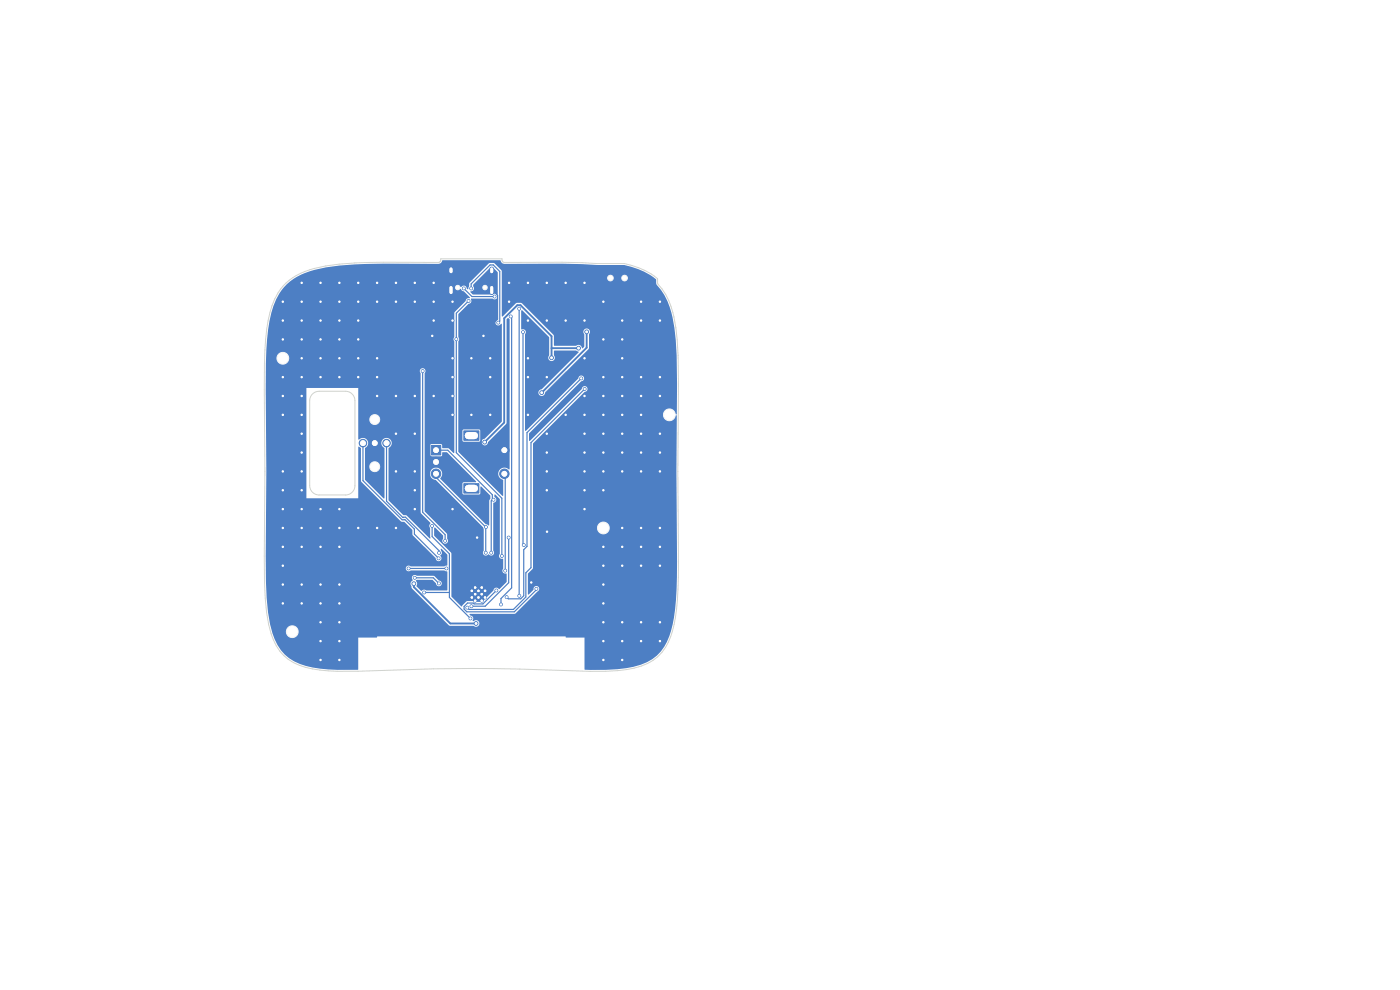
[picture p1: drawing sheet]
<svg xmlns="http://www.w3.org/2000/svg" width="297mm" height="210mm" viewBox="0 0 297 210" stroke-linecap="round" stroke-linejoin="round" font-family="sans-serif">
<g fill="#4d7fc4" stroke="#4d7fc4" stroke-width=".21">
<path d="M91.5 94.5h2v2h-2z"/>
<path d="M98.4 91.4h3.2v2h-3.2z"/>
<path d="M98.4 102.6h3.2v2h-3.2z"/>
<circle cx="92.5" cy="100.5" r="1"/>
<circle cx="92.5" cy="98" r="1"/>
<circle cx="107" cy="100.5" r="1"/>
<circle cx="107" cy="95.5" r="1"/>
<circle cx="102.9" cy="126.7" r=".3"/>
<circle cx="102.9" cy="125.3" r=".3"/>
<circle cx="102.2" cy="127.4" r=".3"/>
<circle cx="102.2" cy="126" r=".3"/>
<circle cx="102.2" cy="124.6" r=".3"/>
<circle cx="101.5" cy="126.7" r=".3"/>
<circle cx="101.5" cy="125.3" r=".3"/>
<circle cx="100.8" cy="127.4" r=".3"/>
<circle cx="100.8" cy="126" r=".3"/>
<circle cx="100.8" cy="124.6" r=".3"/>
<circle cx="100.1" cy="126.7" r=".3"/>
<circle cx="100.1" cy="125.3" r=".3"/>
<circle cx="77" cy="94" r=".8"/>
<circle cx="82" cy="94" r=".8"/>
<circle cx="79.5" cy="94" r=".8"/>
<circle cx="72" cy="76" r=".3"/>
<circle cx="68" cy="128" r=".3"/>
<circle cx="120" cy="68" r=".3"/>
<circle cx="116" cy="104" r=".3"/>
<circle cx="116" cy="92" r=".3"/>
<circle cx="132" cy="92" r=".3"/>
<circle cx="132" cy="88" r=".3"/>
<circle cx="128" cy="84" r=".3"/>
<circle cx="124" cy="108" r=".3"/>
<circle cx="100" cy="88" r=".3"/>
<circle cx="68" cy="72" r=".3"/>
<circle cx="92" cy="60" r=".3"/>
<circle cx="64" cy="104" r=".3"/>
<circle cx="124" cy="76" r=".3"/>
<circle cx="68" cy="132" r=".3"/>
<circle cx="68" cy="108" r=".3"/>
<circle cx="108" cy="64" r=".3"/>
<circle cx="64" cy="68" r=".3"/>
<circle cx="136" cy="96" r=".3"/>
<circle cx="88" cy="60" r=".3"/>
<circle cx="64" cy="124" r=".3"/>
<circle cx="120" cy="60" r=".3"/>
<circle cx="72" cy="140" r=".3"/>
<circle cx="80" cy="64" r=".3"/>
<circle cx="124" cy="96" r=".3"/>
<circle cx="76" cy="64" r=".3"/>
<circle cx="108" cy="60" r=".3"/>
<circle cx="132" cy="84" r=".3"/>
<circle cx="136" cy="68" r=".3"/>
<circle cx="136" cy="100" r=".3"/>
<circle cx="76" cy="76" r=".3"/>
<circle cx="96" cy="76" r=".3"/>
<circle cx="60" cy="124" r=".3"/>
<circle cx="84" cy="64" r=".3"/>
<circle cx="64" cy="108" r=".3"/>
<circle cx="92" cy="84" r=".3"/>
<circle cx="72" cy="124" r=".3"/>
<circle cx="68" cy="68" r=".3"/>
<circle cx="88" cy="108" r=".3"/>
<circle cx="132" cy="80" r=".3"/>
<circle cx="91.7" cy="71.3" r=".3"/>
<circle cx="132" cy="96" r=".3"/>
<circle cx="116" cy="80" r=".3"/>
<circle cx="64" cy="88" r=".3"/>
<circle cx="132" cy="120" r=".3"/>
<circle cx="88" cy="104" r=".3"/>
<circle cx="124" cy="100" r=".3"/>
<circle cx="140" cy="80" r=".3"/>
<circle cx="140" cy="96" r=".3"/>
<circle cx="132" cy="136" r=".3"/>
<circle cx="104" cy="80" r=".3"/>
<circle cx="80" cy="76" r=".3"/>
<circle cx="68" cy="112" r=".3"/>
<circle cx="116" cy="100" r=".3"/>
<circle cx="68" cy="80" r=".3"/>
<circle cx="132" cy="76" r=".3"/>
<circle cx="80" cy="60" r=".3"/>
<circle cx="68" cy="76" r=".3"/>
<circle cx="124" cy="88" r=".3"/>
<circle cx="64" cy="96" r=".3"/>
<circle cx="60" cy="64" r=".3"/>
<circle cx="88" cy="100" r=".3"/>
<circle cx="72" cy="60" r=".3"/>
<circle cx="128" cy="136" r=".3"/>
<circle cx="68" cy="60" r=".3"/>
<circle cx="64" cy="76" r=".3"/>
<circle cx="140" cy="132" r=".3"/>
<circle cx="96" cy="88" r=".3"/>
<circle cx="128" cy="116" r=".3"/>
<circle cx="72" cy="108" r=".3"/>
<circle cx="132" cy="132" r=".3"/>
<circle cx="132" cy="140" r=".3"/>
<circle cx="92" cy="64" r=".3"/>
<circle cx="80" cy="112" r=".3"/>
<circle cx="136" cy="80" r=".3"/>
<circle cx="76" cy="68" r=".3"/>
<circle cx="128" cy="128" r=".3"/>
<circle cx="64" cy="84" r=".3"/>
<circle cx="72" cy="80" r=".3"/>
<circle cx="128" cy="64" r=".3"/>
<circle cx="128" cy="104" r=".3"/>
<circle cx="64" cy="112" r=".3"/>
<circle cx="60" cy="108" r=".3"/>
<circle cx="124" cy="68" r=".3"/>
<circle cx="68" cy="124" r=".3"/>
<circle cx="60" cy="80" r=".3"/>
<circle cx="128" cy="92" r=".3"/>
<circle cx="136" cy="120" r=".3"/>
<circle cx="136" cy="116" r=".3"/>
<circle cx="136" cy="64" r=".3"/>
<circle cx="112" cy="60" r=".3"/>
<circle cx="102.6" cy="71.3" r=".3"/>
<circle cx="101.2" cy="114" r=".3"/>
<circle cx="116" cy="112.8" r=".3"/>
<circle cx="84" cy="92" r=".3"/>
<circle cx="124" cy="84" r=".3"/>
<circle cx="88" cy="64" r=".3"/>
<circle cx="128" cy="124" r=".3"/>
<circle cx="140" cy="136" r=".3"/>
<circle cx="72" cy="68" r=".3"/>
<circle cx="116" cy="96" r=".3"/>
<circle cx="140" cy="112" r=".3"/>
<circle cx="116" cy="60" r=".3"/>
<circle cx="140" cy="64" r=".3"/>
<circle cx="96" cy="108" r=".3"/>
<circle cx="64" cy="128" r=".3"/>
<circle cx="60" cy="84" r=".3"/>
<circle cx="76" cy="72" r=".3"/>
<circle cx="124" cy="92" r=".3"/>
<circle cx="136" cy="92" r=".3"/>
<circle cx="128" cy="120" r=".3"/>
<circle cx="136" cy="132" r=".3"/>
<circle cx="68" cy="140" r=".3"/>
<circle cx="72" cy="112" r=".3"/>
<circle cx="72" cy="64" r=".3"/>
<circle cx="64" cy="116" r=".3"/>
<circle cx="128" cy="88" r=".3"/>
<circle cx="112" cy="88" r=".3"/>
<circle cx="132" cy="112" r=".3"/>
<circle cx="124" cy="60" r=".3"/>
<circle cx="140" cy="116" r=".3"/>
<circle cx="60" cy="120" r=".3"/>
<circle cx="140" cy="100" r=".3"/>
<circle cx="88" cy="92" r=".3"/>
<circle cx="96" cy="80" r=".3"/>
<circle cx="140" cy="120" r=".3"/>
<circle cx="136" cy="112" r=".3"/>
<circle cx="60" cy="100" r=".3"/>
<circle cx="60" cy="72" r=".3"/>
<circle cx="76" cy="60" r=".3"/>
<circle cx="128" cy="132" r=".3"/>
<circle cx="104" cy="88" r=".3"/>
<circle cx="60" cy="112" r=".3"/>
<circle cx="112" cy="76" r=".3"/>
<circle cx="80" cy="84" r=".3"/>
<circle cx="96" cy="84" r=".3"/>
<circle cx="124" cy="104" r=".3"/>
<circle cx="132" cy="100" r=".3"/>
<circle cx="72" cy="72" r=".3"/>
<circle cx="104" cy="76" r=".3"/>
<circle cx="72" cy="132" r=".3"/>
<circle cx="72" cy="136" r=".3"/>
<circle cx="84" cy="60" r=".3"/>
<circle cx="64" cy="72" r=".3"/>
<circle cx="84" cy="100" r=".3"/>
<circle cx="128" cy="96" r=".3"/>
<circle cx="140" cy="84" r=".3"/>
<circle cx="128" cy="80" r=".3"/>
<circle cx="128" cy="140" r=".3"/>
<circle cx="132" cy="72" r=".3"/>
<circle cx="88" cy="84" r=".3"/>
<circle cx="76" cy="112" r=".3"/>
<circle cx="128" cy="72" r=".3"/>
<circle cx="72" cy="128" r=".3"/>
<circle cx="64" cy="100" r=".3"/>
<circle cx="72" cy="116" r=".3"/>
<circle cx="68" cy="64" r=".3"/>
<circle cx="84" cy="112" r=".3"/>
<circle cx="96" cy="68" r=".3"/>
<circle cx="120" cy="88" r=".3"/>
<circle cx="112.7" cy="123.6" r=".3"/>
<circle cx="112" cy="68" r=".3"/>
<circle cx="68" cy="136" r=".3"/>
<circle cx="92" cy="68" r=".3"/>
<circle cx="80" cy="80" r=".3"/>
<circle cx="136" cy="84" r=".3"/>
<circle cx="84" cy="84" r=".3"/>
<circle cx="64" cy="60" r=".3"/>
<circle cx="96" cy="64" r=".3"/>
<circle cx="100" cy="76" r=".3"/>
<circle cx="136" cy="88" r=".3"/>
<circle cx="136" cy="136" r=".3"/>
<circle cx="76" cy="80" r=".3"/>
<circle cx="60" cy="116" r=".3"/>
<circle cx="60" cy="128" r=".3"/>
<circle cx="112" cy="80" r=".3"/>
<circle cx="64" cy="92" r=".3"/>
<circle cx="132" cy="116" r=".3"/>
<circle cx="64" cy="80" r=".3"/>
<circle cx="64" cy="64" r=".3"/>
<circle cx="132" cy="68" r=".3"/>
<circle cx="60" cy="88" r=".3"/>
<circle cx="60" cy="104" r=".3"/>
<circle cx="68" cy="116" r=".3"/>
<circle cx="60" cy="68" r=".3"/>
<circle cx="140" cy="92" r=".3"/>
<circle cx="116" cy="68" r=".3"/>
<circle cx="140" cy="68" r=".3"/>
<circle cx="128" cy="100" r=".3"/>
<circle cx="87.8" cy="123.8" r=".4"/>
<circle cx="101" cy="132.3" r=".4"/>
<circle cx="90" cy="125.7" r=".3"/>
<circle cx="99.8" cy="131.2" r=".3"/>
<circle cx="91.7" cy="111.6" r=".3"/>
<circle cx="108.4" cy="67.1" r=".3"/>
<circle cx="106.3" cy="128.2" r=".3"/>
<circle cx="88" cy="122.6" r=".3"/>
<circle cx="93.1" cy="123.8" r=".3"/>
<circle cx="110.2" cy="126.4" r=".3"/>
<circle cx="110.1" cy="65.5" r=".3"/>
<circle cx="123.3" cy="80.3" r=".3"/>
<circle cx="107.5" cy="126.7" r=".3"/>
<circle cx="105.3" cy="125.3" r=".3"/>
<circle cx="113.8" cy="124.9" r=".3"/>
<circle cx="107.2" cy="121.1" r=".3"/>
<circle cx="86.7" cy="120.6" r=".3"/>
<circle cx="94.7" cy="120.6" r=".3"/>
<circle cx="99.4" cy="63.8" r=".3"/>
<circle cx="106.5" cy="117.9" r=".3"/>
<circle cx="96.8" cy="72" r=".3"/>
<circle cx="105.7" cy="68.4" r=".3"/>
<circle cx="111" cy="70.4" r=".3"/>
<circle cx="100" cy="61.2" r=".3"/>
<circle cx="111.1" cy="115.6" r=".3"/>
<circle cx="104.2" cy="117.3" r=".3"/>
<circle cx="104.7" cy="106" r=".3"/>
<circle cx="103" cy="117.3" r=".3"/>
<circle cx="103.1" cy="111.8" r=".3"/>
<circle cx="93" cy="118.4" r=".3"/>
<circle cx="93.1" cy="117.3" r=".3"/>
<circle cx="94.4" cy="114.7" r=".3"/>
<circle cx="89.7" cy="78.7" r=".3"/>
<circle cx="99.1" cy="128.9" r=".3"/>
<circle cx="124" cy="82.5" r=".3"/>
<circle cx="100" cy="128.6" r=".3"/>
<circle cx="107.9" cy="114" r=".3"/>
<circle cx="98.4" cy="61.2" r=".3"/>
<circle cx="104.9" cy="62.9" r=".3"/>
<circle cx="114.9" cy="83.3" r=".4"/>
<circle cx="124.5" cy="70.4" r=".4"/>
<circle cx="122.7" cy="73.9" r=".4"/>
<circle cx="102.8" cy="93.8" r=".4"/>
<circle cx="117" cy="75.9" r=".4"/>
</g>
<path d="M95.7 57.1v.6M104.3 57.1v.6M95.7 61v1.1M104.3 61v1.1" fill="none" stroke="#4d7fc4" stroke-width="1"/>
<g fill="none" stroke="#4d7fc4" stroke-width=".25">
<path d="M95.7 57.4v4.1l-4 4v5.8l-.5 .5v24.9l1.3 1.3-1.4 1.4v5l9.7 9.6M104.3 57.4v4.1l1.3 1.1v5.1l-3 3v.6l-.5 .4v22.5l1.3 1.3h3.6M89.7 78.7v30l4.7 4.7v1.3M98.4 61.2l1.7 1.7h4.8M99.4 63.8l-2.6 2.6v29.6l9.7 9.7v12.2M100 61.2v-1l4-4h.6l1.4 1.4v10.5l-.3 .3M108.4 67.1l.1 .2v57.4l-2.2 2.3v1.2M110.1 65.5v60.9M111 70.4v45.1l.1 .1M77 94v8l8.3 8.3 .6-.1 2 2v1.1l5.1 5.1M82 94v12.3l3.5 3.5 .5-.1 7.1 7.1v.5M92.5 95.5h2.5l9.5 9.5v1"/>
<path d="M123.3 80.3l-11.5 11.5v24.1l-.7 .7v9.8l-.6 .6h-2.7l-.3-.3M124 82.5l-11.4 11.4v26.5l-1 1.1v5.1l-2.7 2.7h-9.4l-.4-.4M91.7 111.6v2.2l3.6 3.7v9.2l4.5 4.5M92.5 100.5v.8l10.5 10.5M100.8 114h.4M100.8 114v10.6M103 111.8h.1M103 111.8v5.5M104.5 106h.2M104.5 106l-.3 .3v11M107 100.5l.2 .2v20.4M107.9 114v9.6l-5 5h-2.9"/>
<path d="M116 112.8v7.4l-3.3 3.4M86.7 120.6h8M88 122.6h3.9l1.2 1.2M90 125.7h5.3M110.1 126.4h.1M113.8 124.9v.2l-4.7 4.7h-10.1l-.5-.6v-.5l.7-.8 3.2 .2 2.9-2.8"/>
</g>
<path d="M117 73.9h5.7M117 75.9v-4.6l-6.6-6.6h-.7l-2.7 2.8v22.1l-4.2 4.2M124.5 70.4v3.4l-9.6 9.5M87.8 123.8v.7l7.7 7.8h5.5" fill="none" stroke="#4d7fc4" stroke-width=".4"/>
<g fill="#4d7fc4">
<path d="M99.9 63.4h4.6a.74 .74 0 0 0 1-.1l.1 4.5a.66 .66 0 0 0-.4 1 .66 .66 0 0 0 1.2-.1l.1 .1v20.6l-3.7 3.6a.72 .72 0 0 0-.7 .8 .72 .72 0 0 0 .7 .7 .72 .72 0 0 0 .8-.7l3.9-4.1v-21.9l.3-.3 .3 .3-.1 31.8a1.37 1.37 0 0 0-2.1 .3 1.37 1.37 0 0 0 .9 2v3.2l-.2 .1-9.4-9.4v-4.4h.9v2l.1 .3h3.4l.3-.3v-2l-.1-.3h-3.4l-.3 .3h-.9v-19l.2-.4-.2-.5v-4.8l2.2-2.3a.68 .68 0 0 0 .5-1z"/>
<path d="M100.4 60.4l3.7-3.7 .4-.1 1.1 1.2v4.6l-.1 .1a.7 .7 0 0 0-1 0h-4.2l-.5-.5v-.2a.64 .64 0 0 0 .7-.9h1.8a.58 .58 0 0 0 .8 .7 .58 .58 0 0 0 .2-1 .58 .58 0 0 0-.9 .2l-.1 .1h-1.8z"/>
<path d="M60.9 60.3l2.1-1.6 1.7-.8 2.1-.7a67.7 67.7 0 0 1 14.5-1.3l11.7 .1 .4-.1 .5-.7h12.2l.5 .7 .4 .1 12.2-.1 7.6 .3h5.6a16.7 16.7 0 0 1 5.8 2.3l1 .8 .1 1.1 1.7 2.2 .6 1.3 .8 2.4 .7 3.2 .4 5.9 .1 12.4-.2 .1a1.36 1.36 0 0 0-1.5-1.3 1.36 1.36 0 0 0-1.2 1.7 1.36 1.36 0 0 0 1.8 1 1.69 1.69 0 0 0 .9-1.2l.2 .1v30.9l-.2 8.1a32.1 32.1 0 0 1-1.1 6.7 9.8 9.8 0 0 1-7.9 7.5l-3.4 .6-6.9 .1-.1-6.8h-3.9l-.1-.3h-40l-.1 .3h-3.9l-.1 6.8h-4.3a20.8 20.8 0 0 1-9.2-1.8 8.9 8.9 0 0 1-4.1-4.7l-.6-1.7h2.9v.2a1.35 1.35 0 0 0 2.1 1.1 1.35 1.35 0 0 0 0-2.4 1.35 1.35 0 0 0-2.1 1.1h-2.9l-.8-4.1-.3-2.9-.2-8.9 .1-18-.1-17.7h8.6v23.4h11v-10.8l.2-.1 .4 .3 .1 7.1 8.3 8.4 .8 .1 1.6 1.7 .2 1.2 4.8 4.9a.64 .64 0 0 0 1 .4 .64 .64 0 0 0 0-1.1 1.12 1.12 0 0 0 .1-1.3l.2-.1 1.2 1.3-.1 2.3-.6 .2-7.1-.1a.61 .61 0 0 0-.9 .1 .61 .61 0 0 0 .1 .9 .61 .61 0 0 0 .9-.1h7l.7 .3v3.9h-4.5a.6 .6 0 0 0-.9 .1h-.2l-1-1a1.12 1.12 0 0 0-.1-1.2l.3-.1h3.2l.8 .7a.62 .62 0 0 0 .6 .7 .62 .62 0 0 0 .6-.7 .62 .62 0 0 0-.6-.6l-1.1-1h-3.5a.66 .66 0 0 0-1 .1 .66 .66 0 0 0 .1 .9l-.1 .1a.74 .74 0 0 0-.2 1.2l.1 .4 7.8 7.9 5.3 .1a.73 .73 0 0 0 1-.2 .73 .73 0 0 0-.1-1 .73 .73 0 0 0-1 .2l-.1-.3a.93 .93 0 0 0-.7-1.1l.1-.2h9.6l4.7-4.7a.62 .62 0 0 0 .3-.9 .62 .62 0 0 0-.8-.3 .62 .62 0 0 0-.3 .8l-1 1h-.2v-4.4l1.1-1.2v-8.6h13.5a1.35 1.35 0 0 0 1.9 1.4 1.35 1.35 0 0 0 .4-2.3 1.35 1.35 0 0 0-2.2 .7l-.1 .2h-13.5v-17.8l10.9-11a.62 .62 0 0 0 .6-.6 .62 .62 0 0 0-.6-.6 .62 .62 0 0 0-.6 .6l-11 11h-.1v-1.6l11-11a.62 .62 0 0 0 .6-.6 .62 .62 0 0 0-.6-.6 .62 .62 0 0 0-.6 .6l-11.1 11.1h-.2v-20.5a.66 .66 0 0 0 0-.9 .66 .66 0 0 0-.8-.2v-3.8l.1-.2 5.8 5.7v3.8a.72 .72 0 0 0 0 1.1 .72 .72 0 0 0 1 0 .72 .72 0 0 0 0-1.1v-.8l.1-.1h4.6l.6 .3-7.9 7.9a.72 .72 0 0 0-.7 .7 .72 .72 0 0 0 .7 .7 .72 .72 0 0 0 .8-.7l9.2-9.2 .1-3.2a.72 .72 0 0 0 0-1 .72 .72 0 0 0-1.1 0 .72 .72 0 0 0 .1 1v2.6l-.5 .4a.8 .8 0 0 0-.5-.7 .8 .8 0 0 0-.8 .2l-4.6-.1-.2-2.3-6.8-6.7h-1.2l-2.7 2.8h-.2l-.1-8h22.4a.7 .7 0 0 0 .7 .6 .7 .7 0 0 0 .7-.6h1.6v.1a.7 .7 0 0 0 1.2 .3 .7 .7 0 0 0-.3-1.2 .7 .7 0 0 0-.9 .8h-1.6v-.2a.7 .7 0 0 0-.8-.6 .7 .7 0 0 0-.6 .8h-22.4v-1.8l-1.5-1.4-1-.1-4.3 4.2-.1 .8-.2 .5h-.1a.9 .9 0 0 0-1.2-.6l-.2 .2a.61 .61 0 0 0-.9-.5 .61 .61 0 0 0-.2 1 .61 .61 0 0 0 1-.1l2 1.8-.2 .2a.64 .64 0 0 0-.7 .6l-2.4 2.5v5.1l-.2 .4 .2 .5v23.6l-.2 .1-1-1h-1.3l-.1-.7-.2-.2h-2.1l-.3 .3v2l.3 .3h2.1l.2-.2 .1-.7h.9l6.2 6.2-.1 .2h-2.5l-.3 .1v2.2l.1 .3h3.5l.2-.2v-1.4l.1-.1 2 1.9v.7l-.2 .4v5.2l-.8-.2-9.6-9.7a1.32 1.32 0 0 0-.1-2.1 1.32 1.32 0 0 0-2 .7 1.32 1.32 0 0 0 1.2 1.7l10 10 .1 .4v4.7a.64 .64 0 0 0 .1 .9 .64 .64 0 0 0 .9-.2 .64 .64 0 0 0 1 .1 .64 .64 0 0 0 0-.9l.1-10.1a.68 .68 0 0 0 .6-.6 .68 .68 0 0 0-.4-.7l.1-.5 1 1v11.6a.67 .67 0 0 0 0 .8 .67 .67 0 0 0 .7 .3v2.1a.65 .65 0 0 0 0 .7 .65 .65 0 0 0 .8 .3v1.8l-1.5 1.4h-.2a.63 .63 0 0 0-.7-.2 .63 .63 0 0 0-.4 .6l-2.5 2.4-3.1-.2-1.2 1.2-2.1-2.1v-9.2l-3.7-3.7 .1-1.8h.1l1.7 1.7v.6a.62 .62 0 0 0 0 .9 .62 .62 0 0 0 .9 0 .62 .62 0 0 0 0-.9l-.1-1-4.7-4.7v-29.3a.62 .62 0 0 0 0-.9 .62 .62 0 0 0-.9 0 .62 .62 0 0 0 0 .9v29.5l2.1 2.2v.2a.68 .68 0 0 0-.1 .9l.1 2.1-.1 .1-4.9-4.8-.8-.2-3.1-3.1v-11a1.14 1.14 0 0 0 .5-1.8 1.14 1.14 0 0 0-1.8 0 1.14 1.14 0 0 0 .5 1.8l-.1 10.6-4.1-3.9v-2.9h.9v.2a1.15 1.15 0 0 0 1.8 .9 1.15 1.15 0 0 0 0-2 1.15 1.15 0 0 0-1.8 .9h-.9v-3.8a1.16 1.16 0 0 0 .5-1.8 1.16 1.16 0 0 0-1.8 0l-.1-4.4h2.3v.2a1.15 1.15 0 0 0 1.8 .9 1.15 1.15 0 0 0 0-2 1.15 1.15 0 0 0-1.8 .9h-2.3v-6.6h-19.6v-6.4h2.2v.2a1.35 1.35 0 0 0 2.1 1.1 1.35 1.35 0 0 0 0-2.4 1.35 1.35 0 0 0-2.1 1.1h-2.2l.1-1.6a29 29 0 0 1 2.1-10.8l1.2-2z"/>
</g>
<g fill="#fff" stroke="#fff" stroke-width=".21">
<circle cx="72" cy="76" r=".15"/>
<circle cx="68" cy="128" r=".15"/>
<circle cx="120" cy="68" r=".15"/>
<circle cx="116" cy="104" r=".15"/>
<circle cx="116" cy="92" r=".15"/>
<circle cx="132" cy="92" r=".15"/>
<circle cx="132" cy="88" r=".15"/>
<circle cx="128" cy="84" r=".15"/>
<circle cx="124" cy="108" r=".15"/>
<circle cx="100" cy="88" r=".15"/>
<circle cx="68" cy="72" r=".15"/>
<circle cx="92" cy="60" r=".15"/>
<circle cx="64" cy="104" r=".15"/>
<circle cx="124" cy="76" r=".15"/>
<circle cx="68" cy="132" r=".15"/>
<circle cx="68" cy="108" r=".15"/>
<circle cx="108" cy="64" r=".15"/>
<circle cx="64" cy="68" r=".15"/>
<circle cx="136" cy="96" r=".15"/>
<circle cx="88" cy="60" r=".15"/>
<circle cx="64" cy="124" r=".15"/>
<circle cx="120" cy="60" r=".15"/>
<circle cx="72" cy="140" r=".15"/>
<circle cx="80" cy="64" r=".15"/>
<circle cx="124" cy="96" r=".15"/>
<circle cx="76" cy="64" r=".15"/>
<circle cx="108" cy="60" r=".15"/>
<circle cx="132" cy="84" r=".15"/>
<circle cx="136" cy="68" r=".15"/>
<circle cx="136" cy="100" r=".15"/>
<circle cx="76" cy="76" r=".15"/>
<circle cx="96" cy="76" r=".15"/>
<circle cx="60" cy="124" r=".15"/>
<circle cx="84" cy="64" r=".15"/>
<circle cx="64" cy="108" r=".15"/>
<circle cx="92" cy="84" r=".15"/>
<circle cx="72" cy="124" r=".15"/>
<circle cx="68" cy="68" r=".15"/>
<circle cx="88" cy="108" r=".15"/>
<circle cx="132" cy="80" r=".15"/>
<circle cx="91.7" cy="71.2" r=".15"/>
<circle cx="132" cy="96" r=".15"/>
<circle cx="116" cy="80" r=".15"/>
<circle cx="64" cy="88" r=".15"/>
<circle cx="132" cy="120" r=".15"/>
<circle cx="88" cy="104" r=".15"/>
<circle cx="124" cy="100" r=".15"/>
<circle cx="140" cy="80" r=".15"/>
<circle cx="140" cy="96" r=".15"/>
<circle cx="132" cy="136" r=".15"/>
<circle cx="104" cy="80" r=".15"/>
<circle cx="80" cy="76" r=".15"/>
<circle cx="68" cy="112" r=".15"/>
<circle cx="116" cy="100" r=".15"/>
<circle cx="68" cy="80" r=".15"/>
<circle cx="132" cy="76" r=".15"/>
<circle cx="80" cy="60" r=".15"/>
<circle cx="68" cy="76" r=".15"/>
<circle cx="124" cy="88" r=".15"/>
<circle cx="64" cy="96" r=".15"/>
<circle cx="60" cy="64" r=".15"/>
<circle cx="88" cy="100" r=".15"/>
<circle cx="72" cy="60" r=".15"/>
<circle cx="128" cy="136" r=".15"/>
<circle cx="68" cy="60" r=".15"/>
<circle cx="64" cy="76" r=".15"/>
<circle cx="140" cy="132" r=".15"/>
<circle cx="96" cy="88" r=".15"/>
<circle cx="128" cy="116" r=".15"/>
<circle cx="72" cy="108" r=".15"/>
<circle cx="132" cy="132" r=".15"/>
<circle cx="132" cy="140" r=".15"/>
<circle cx="92" cy="64" r=".15"/>
<circle cx="80" cy="112" r=".15"/>
<circle cx="136" cy="80" r=".15"/>
<circle cx="76" cy="68" r=".15"/>
<circle cx="128" cy="128" r=".15"/>
<circle cx="64" cy="84" r=".15"/>
<circle cx="72" cy="80" r=".15"/>
<circle cx="128" cy="64" r=".15"/>
<circle cx="128" cy="104" r=".15"/>
<circle cx="64" cy="112" r=".15"/>
<circle cx="60" cy="108" r=".15"/>
<circle cx="124" cy="68" r=".15"/>
<circle cx="68" cy="124" r=".15"/>
<circle cx="60" cy="80" r=".15"/>
<circle cx="128" cy="92" r=".15"/>
<circle cx="136" cy="120" r=".15"/>
<circle cx="136" cy="116" r=".15"/>
<circle cx="136" cy="64" r=".15"/>
<circle cx="112" cy="60" r=".15"/>
<circle cx="102.6" cy="71.2" r=".15"/>
<circle cx="101.2" cy="114" r=".15"/>
<circle cx="116" cy="112.8" r=".15"/>
<circle cx="84" cy="92" r=".15"/>
<circle cx="124" cy="84" r=".15"/>
<circle cx="88" cy="64" r=".15"/>
<circle cx="128" cy="124" r=".15"/>
<circle cx="140" cy="136" r=".15"/>
<circle cx="72" cy="68" r=".15"/>
<circle cx="116" cy="96" r=".15"/>
<circle cx="140" cy="112" r=".15"/>
<circle cx="116" cy="60" r=".15"/>
<circle cx="140" cy="64" r=".15"/>
<circle cx="96" cy="108" r=".15"/>
<circle cx="64" cy="128" r=".15"/>
<circle cx="60" cy="84" r=".15"/>
<circle cx="76" cy="72" r=".15"/>
<circle cx="124" cy="92" r=".15"/>
<circle cx="136" cy="92" r=".15"/>
<circle cx="128" cy="120" r=".15"/>
<circle cx="136" cy="132" r=".15"/>
<circle cx="68" cy="140" r=".15"/>
<circle cx="72" cy="112" r=".15"/>
<circle cx="72" cy="64" r=".15"/>
<circle cx="64" cy="116" r=".15"/>
<circle cx="128" cy="88" r=".15"/>
<circle cx="112" cy="88" r=".15"/>
<circle cx="132" cy="112" r=".15"/>
<circle cx="124" cy="60" r=".15"/>
<circle cx="140" cy="116" r=".15"/>
<circle cx="60" cy="120" r=".15"/>
<circle cx="140" cy="100" r=".15"/>
<circle cx="88" cy="92" r=".15"/>
<circle cx="96" cy="80" r=".15"/>
<circle cx="140" cy="120" r=".15"/>
<circle cx="136" cy="112" r=".15"/>
<circle cx="60" cy="100" r=".15"/>
<circle cx="60" cy="72" r=".15"/>
<circle cx="76" cy="60" r=".15"/>
<circle cx="128" cy="132" r=".15"/>
<circle cx="104" cy="88" r=".15"/>
<circle cx="60" cy="112" r=".15"/>
<circle cx="112" cy="76" r=".15"/>
<circle cx="80" cy="84" r=".15"/>
<circle cx="96" cy="84" r=".15"/>
<circle cx="124" cy="104" r=".15"/>
<circle cx="132" cy="100" r=".15"/>
<circle cx="72" cy="72" r=".15"/>
<circle cx="104" cy="76" r=".15"/>
<circle cx="72" cy="132" r=".15"/>
<circle cx="72" cy="136" r=".15"/>
<circle cx="84" cy="60" r=".15"/>
<circle cx="64" cy="72" r=".15"/>
<circle cx="84" cy="100" r=".15"/>
<circle cx="128" cy="96" r=".15"/>
<circle cx="140" cy="84" r=".15"/>
<circle cx="128" cy="80" r=".15"/>
<circle cx="128" cy="140" r=".15"/>
<circle cx="132" cy="72" r=".15"/>
<circle cx="88" cy="84" r=".15"/>
<circle cx="76" cy="112" r=".15"/>
<circle cx="128" cy="72" r=".15"/>
<circle cx="72" cy="128" r=".15"/>
<circle cx="64" cy="100" r=".15"/>
<circle cx="72" cy="116" r=".15"/>
<circle cx="68" cy="64" r=".15"/>
<circle cx="84" cy="112" r=".15"/>
<circle cx="96" cy="68" r=".15"/>
<circle cx="120" cy="88" r=".15"/>
<circle cx="112.7" cy="123.6" r=".15"/>
<circle cx="112" cy="68" r=".15"/>
<circle cx="68" cy="136" r=".15"/>
<circle cx="92" cy="68" r=".15"/>
<circle cx="80" cy="80" r=".15"/>
<circle cx="136" cy="84" r=".15"/>
<circle cx="84" cy="84" r=".15"/>
<circle cx="64" cy="60" r=".15"/>
<circle cx="96" cy="64" r=".15"/>
<circle cx="100" cy="76" r=".15"/>
<circle cx="136" cy="88" r=".15"/>
<circle cx="136" cy="136" r=".15"/>
<circle cx="76" cy="80" r=".15"/>
<circle cx="60" cy="116" r=".15"/>
<circle cx="60" cy="128" r=".15"/>
<circle cx="112" cy="80" r=".15"/>
<circle cx="64" cy="92" r=".15"/>
<circle cx="132" cy="116" r=".15"/>
<circle cx="64" cy="80" r=".15"/>
<circle cx="64" cy="64" r=".15"/>
<circle cx="132" cy="68" r=".15"/>
<circle cx="60" cy="88" r=".15"/>
<circle cx="60" cy="104" r=".15"/>
<circle cx="68" cy="116" r=".15"/>
<circle cx="60" cy="68" r=".15"/>
<circle cx="140" cy="92" r=".15"/>
<circle cx="116" cy="68" r=".15"/>
<circle cx="140" cy="68" r=".15"/>
<circle cx="128" cy="100" r=".15"/>
<circle cx="87.8" cy="123.8" r=".2"/>
<circle cx="101" cy="132.3" r=".2"/>
<circle cx="90" cy="125.7" r=".15"/>
<circle cx="99.8" cy="131.2" r=".15"/>
<circle cx="91.7" cy="111.6" r=".15"/>
<circle cx="108.4" cy="67.1" r=".15"/>
<circle cx="106.3" cy="128.2" r=".15"/>
<circle cx="88" cy="122.6" r=".15"/>
<circle cx="93.1" cy="123.8" r=".15"/>
<circle cx="110.2" cy="126.4" r=".15"/>
<circle cx="110.1" cy="65.5" r=".15"/>
<circle cx="123.3" cy="80.3" r=".15"/>
<circle cx="107.5" cy="126.7" r=".15"/>
<circle cx="105.3" cy="125.3" r=".15"/>
<circle cx="113.8" cy="124.9" r=".15"/>
<circle cx="107.2" cy="121.1" r=".15"/>
<circle cx="86.7" cy="120.6" r=".15"/>
<circle cx="94.7" cy="120.6" r=".15"/>
<circle cx="99.4" cy="63.8" r=".15"/>
<circle cx="106.5" cy="117.9" r=".15"/>
<circle cx="96.8" cy="71.9" r=".15"/>
<circle cx="105.7" cy="68.4" r=".15"/>
<circle cx="111" cy="70.4" r=".15"/>
<circle cx="100" cy="61.2" r=".15"/>
<circle cx="111.1" cy="115.6" r=".15"/>
<circle cx="104.2" cy="117.3" r=".15"/>
<circle cx="104.7" cy="106" r=".15"/>
<circle cx="103" cy="117.3" r=".15"/>
<circle cx="103.1" cy="111.8" r=".15"/>
<circle cx="93" cy="118.4" r=".15"/>
<circle cx="93.1" cy="117.3" r=".15"/>
<circle cx="94.4" cy="114.7" r=".15"/>
<circle cx="89.7" cy="78.7" r=".15"/>
<circle cx="99.1" cy="128.9" r=".15"/>
<circle cx="124" cy="82.5" r=".15"/>
<circle cx="100" cy="128.6" r=".15"/>
<circle cx="107.9" cy="114" r=".15"/>
<circle cx="98.4" cy="61.2" r=".15"/>
<circle cx="104.9" cy="62.9" r=".15"/>
<circle cx="114.9" cy="83.3" r=".2"/>
<circle cx="124.5" cy="70.4" r=".2"/>
<circle cx="122.7" cy="73.9" r=".2"/>
<circle cx="102.8" cy="93.8" r=".2"/>
<circle cx="117" cy="75.9" r=".2"/>
<circle cx="132.5" cy="59" r=".45"/>
<circle cx="129.5" cy="59" r=".45"/>
<circle cx="92.5" cy="95.5" r=".5"/>
<circle cx="92.5" cy="100.5" r=".5"/>
<circle cx="92.5" cy="98" r=".5"/>
<circle cx="107" cy="100.5" r=".5"/>
<circle cx="107" cy="95.5" r=".5"/>
<circle cx="62" cy="134" r="1.1"/>
<circle cx="60" cy="76" r="1.1"/>
<circle cx="102.9" cy="126.7" r=".15"/>
<circle cx="102.9" cy="125.3" r=".15"/>
<circle cx="102.2" cy="127.4" r=".15"/>
<circle cx="102.2" cy="126" r=".15"/>
<circle cx="102.2" cy="124.6" r=".15"/>
<circle cx="101.5" cy="126.7" r=".15"/>
<circle cx="101.5" cy="125.3" r=".15"/>
<circle cx="100.8" cy="127.4" r=".15"/>
<circle cx="100.8" cy="126" r=".15"/>
<circle cx="100.8" cy="124.6" r=".15"/>
<circle cx="100.1" cy="126.7" r=".15"/>
<circle cx="100.1" cy="125.3" r=".15"/>
<circle cx="142" cy="88" r="1.1"/>
<circle cx="128" cy="112" r="1.1"/>
<circle cx="79.5" cy="99" r=".9"/>
<circle cx="79.5" cy="89" r=".9"/>
<circle cx="77" cy="94" r=".5"/>
<circle cx="82" cy="94" r=".5"/>
<circle cx="79.5" cy="94" r=".5"/>
<circle cx="102.9" cy="61" r=".33"/>
<circle cx="97.1" cy="61" r=".33"/>
</g>
<path d="M99.3 92.4h1.3M99.3 103.6h1.3" fill="none" stroke="#fff" stroke-width="1.5"/>
<path d="M95.7 57.1v.6M104.3 57.1v.6M95.7 61v1.1M104.3 61v1.1" fill="none" stroke="#fff" stroke-width=".6"/>
<path d="M60.7 60.1a15.4 15.4 0 0 1 8.4-3.7 80.1 80.1 0 0 1 12.2-.8l11.7 .1 .4-.2 .1-.6h13v.4l.3 .3a275 275 0 0 1 20 .3h5.7a15.4 15.4 0 0 1 7 3.2v1a16.6 16.6 0 0 1 3.9 9.4l.4 5.9 .1 6.1-.1 43.5a30.2 30.2 0 0 1-2 11.3 9.6 9.6 0 0 1-7.3 5.4 37.8 37.8 0 0 1-9.3 .7 511.2 511.2 0 0 0-49.2 0 39.4 39.4 0 0 1-11.2-.8 9.8 9.8 0 0 1-7.3-7.2 40 40 0 0 1-1.4-11.1l.1-23.3-.1-17.4a79.7 79.7 0 0 1 .8-14.5 14.2 14.2 0 0 1 3.8-8zM66.3 83.6l.6-.4 .6-.2h5.8a2 2 0 0 1 2 2v18a2 2 0 0 1-2 2h-5.6a2 2 0 0 1-2-2v-18l.2-.8z" fill="none" stroke="#d0d2cd" stroke-width=".21"/>
<g fill="#d0d2cd" stroke="#d0d2cd" stroke-width=".21">
<circle cx="132.5" cy="59" r=".45"/>
<circle cx="129.5" cy="59" r=".45"/>
<circle cx="92.5" cy="95.5" r=".5"/>
<circle cx="92.5" cy="100.5" r=".5"/>
<circle cx="92.5" cy="98" r=".5"/>
<circle cx="107" cy="100.5" r=".5"/>
<circle cx="107" cy="95.5" r=".5"/>
<circle cx="62" cy="134" r="1.1"/>
<circle cx="60" cy="76" r="1.1"/>
<circle cx="102.9" cy="126.7" r=".15"/>
<circle cx="102.9" cy="125.3" r=".15"/>
<circle cx="102.2" cy="127.4" r=".15"/>
<circle cx="102.2" cy="126" r=".15"/>
<circle cx="102.2" cy="124.6" r=".15"/>
<circle cx="101.5" cy="126.7" r=".15"/>
<circle cx="101.5" cy="125.3" r=".15"/>
<circle cx="100.8" cy="127.4" r=".15"/>
<circle cx="100.8" cy="126" r=".15"/>
<circle cx="100.8" cy="124.6" r=".15"/>
<circle cx="100.1" cy="126.7" r=".15"/>
<circle cx="100.1" cy="125.3" r=".15"/>
<circle cx="142" cy="88" r="1.1"/>
<circle cx="128" cy="112" r="1.1"/>
<circle cx="79.5" cy="99" r=".9"/>
<circle cx="79.5" cy="89" r=".9"/>
<circle cx="77" cy="94" r=".5"/>
<circle cx="82" cy="94" r=".5"/>
<circle cx="79.5" cy="94" r=".5"/>
<circle cx="102.9" cy="61" r=".33"/>
<circle cx="97.1" cy="61" r=".33"/>
</g>
<path d="M99.3 92.4h1.3M99.3 103.6h1.3" fill="none" stroke="#d0d2cd" stroke-width="1.5"/>
<path d="M95.7 57.1v.6M104.3 57.1v.6M95.7 61v1.1M104.3 61v1.1" fill="none" stroke="#d0d2cd" stroke-width=".6"/>
</svg>
